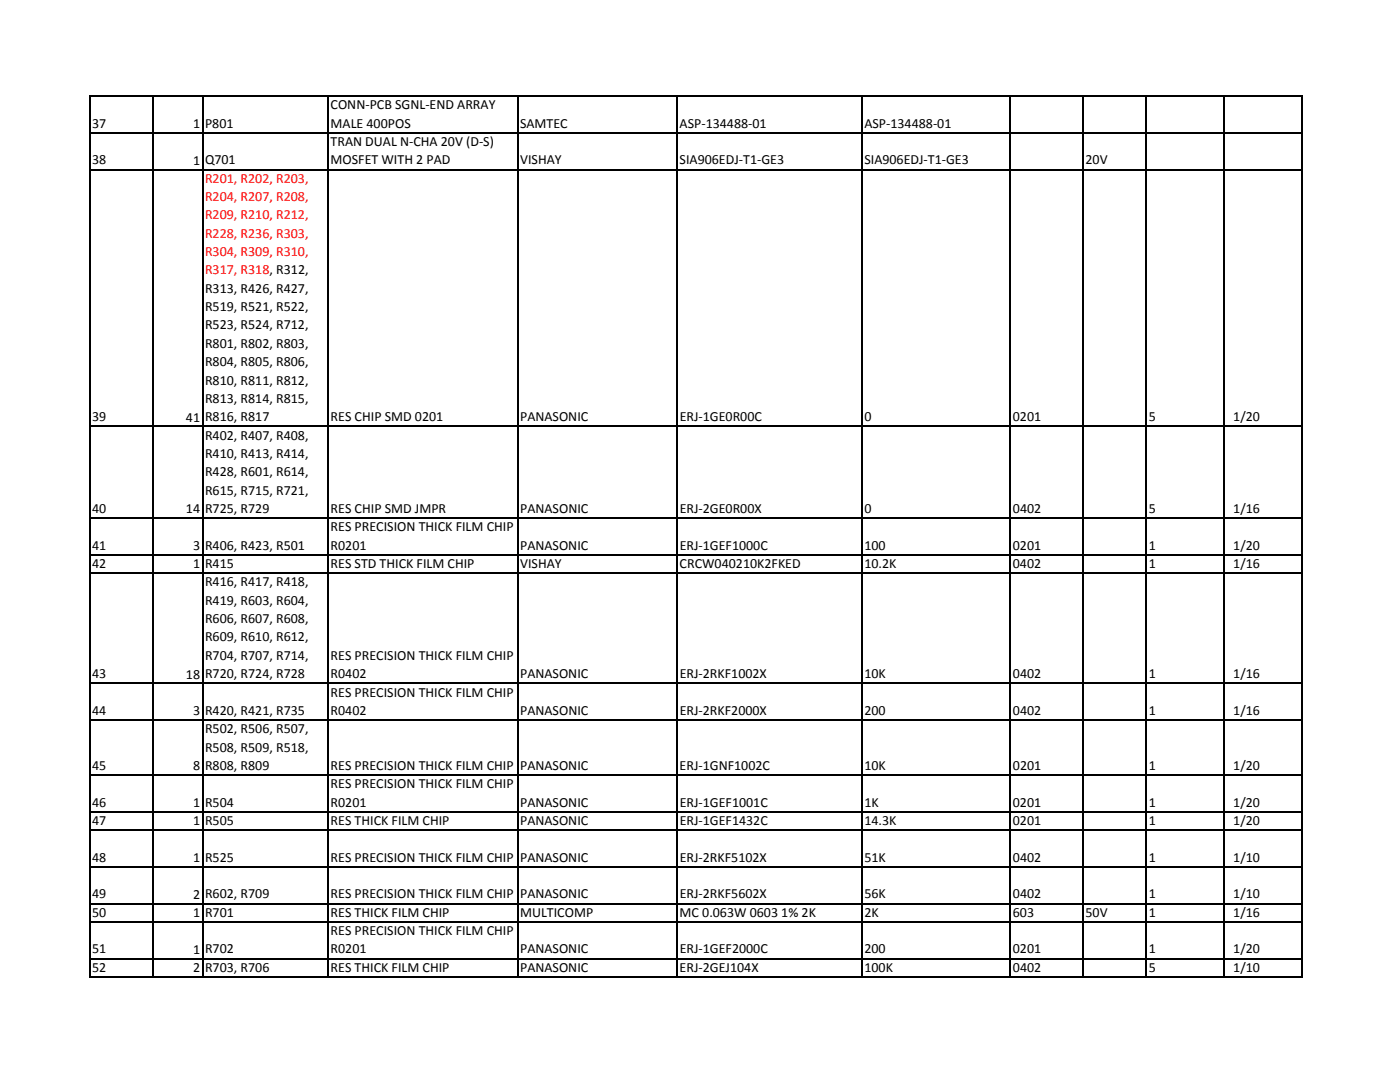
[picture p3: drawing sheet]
<svg xmlns="http://www.w3.org/2000/svg" width="279mm" height="216mm" viewBox="0 0 279 216" stroke-linecap="round" stroke-linejoin="round" font-family="sans-serif">
<defs><g id="words">
<g font-size="2.8">
<text x="66" y="21.8">CONN‐PCB SGNL‐END ARRAY</text>
<text x="18.4" y="25.5">37</text>
<text x="38.5" y="25.5">1</text>
<text x="40.9" y="25.5">P801</text>
<text x="66" y="25.5">MALE 400POS</text>
<text x="66" y="29.1">TRAN DUAL N‐CHA 20V (D‐S)</text>
<text x="103.8" y="25.5">SAMTEC</text>
<text x="135.6" y="25.5">ASP‐134488‐01</text>
<text x="172.5" y="25.5">ASP‐134488‐01</text>
<text x="18.4" y="32.8">38</text>
<text x="38.5" y="32.9">1</text>
<text x="40.9" y="32.8">Q701</text>
<text x="66" y="32.8">MOSFET WITH 2 PAD</text>
<text x="103.8" y="32.8">VISHAY</text>
<text x="135.6" y="32.8">SIA906EDJ‐T1‐GE3</text>
<text x="172.5" y="32.8">SIA906EDJ‐T1‐GE3</text>
<text x="216.6" y="32.8">20V</text>
<text x="40.9" y="58.4">R313, R426, R427,</text>
<text x="40.9" y="62.1">R519, R521, R522,</text>
<text x="40.9" y="65.7">R523, R524, R712,</text>
<text x="40.9" y="69.4">R801, R802, R803,</text>
<text x="40.9" y="73.1">R804, R805, R806,</text>
<text x="40.9" y="76.7">R810, R811, R812,</text>
<text x="40.9" y="80.4">R813, R814, R815,</text>
<text x="18.4" y="84.1">39</text>
<text x="37.1" y="84.1">41</text>
<text x="40.9" y="84.1">R816, R817</text>
<text x="40.9" y="87.7">R402, R407, R408,</text>
<text x="66" y="84.1">RES CHIP SMD 0201</text>
<text x="103.8" y="84.1">PANASONIC</text>
<text x="135.6" y="84.1">ERJ‐1GE0R00C</text>
<text x="172.5" y="84.1">0</text>
<text x="202.1" y="84.1">0201</text>
<text x="229.3" y="84.1">5</text>
<text x="246.1" y="84.1">1/20</text>
<text x="40.9" y="91.4">R410, R413, R414,</text>
<text x="40.9" y="95">R428, R601, R614,</text>
<text x="40.9" y="98.7">R615, R715, R721,</text>
<text x="18.4" y="102.4">40</text>
<text x="37.1" y="102.4">14</text>
<text x="40.9" y="102.4">R725, R729</text>
<text x="66" y="106">RES PRECISION THICK FILM CHIP</text>
<text x="66" y="102.4">RES CHIP SMD JMPR</text>
<text x="103.8" y="102.4">PANASONIC</text>
<text x="135.6" y="102.4">ERJ‐2GE0R00X</text>
<text x="172.5" y="102.4">0</text>
<text x="202.1" y="102.4">0402</text>
<text x="229.3" y="102.4">5</text>
<text x="246.1" y="102.4">1/16</text>
<text x="18.4" y="113.3">42</text>
<text x="18.4" y="109.7">41</text>
<text x="38.5" y="113.4">1</text>
<text x="38.5" y="109.8">3</text>
<text x="40.9" y="113.3">R415</text>
<text x="40.9" y="109.7">R406, R423, R501</text>
<text x="66" y="109.7">R0201</text>
<text x="66" y="113.3">RES STD THICK FILM CHIP</text>
<text x="103.8" y="113.3">VISHAY</text>
<text x="103.8" y="109.7">PANASONIC</text>
<text x="135.6" y="113.3">CRCW040210K2FKED</text>
<text x="135.6" y="109.7">ERJ‐1GEF1000C</text>
<text x="172.5" y="109.7">100</text>
<text x="172.5" y="113.3">10.2K</text>
<text x="202.1" y="109.7">0201</text>
<text x="202.1" y="113.3">0402</text>
<text x="229.3" y="109.7">1</text>
<text x="229.3" y="113.3">1</text>
<text x="246.1" y="109.7">1/20</text>
<text x="246.1" y="113.3">1/16</text>
<text x="40.9" y="117">R416, R417, R418,</text>
<text x="40.9" y="120.7">R419, R603, R604,</text>
<text x="40.9" y="124.3">R606, R607, R608,</text>
<text x="40.9" y="128">R609, R610, R612,</text>
<text x="40.9" y="131.7">R704, R707, R714,</text>
<text x="66" y="131.7">RES PRECISION THICK FILM CHIP</text>
<text x="18.4" y="135.3">43</text>
<text x="37.1" y="135.4">18</text>
<text x="40.9" y="135.3">R720, R724, R728</text>
<text x="66" y="135.3">R0402</text>
<text x="103.8" y="135.3">PANASONIC</text>
<text x="135.6" y="135.3">ERJ‐2RKF1002X</text>
<text x="172.5" y="135.3">10K</text>
<text x="202.1" y="135.3">0402</text>
<text x="229.3" y="135.3">1</text>
<text x="246.1" y="135.3">1/16</text>
<text x="18.4" y="142.6">44</text>
<text x="38.5" y="142.7">3</text>
<text x="40.9" y="142.6">R420, R421, R735</text>
<text x="66" y="139">RES PRECISION THICK FILM CHIP</text>
<text x="66" y="142.6">R0402</text>
<text x="103.8" y="142.6">PANASONIC</text>
<text x="135.6" y="142.6">ERJ‐2RKF2000X</text>
<text x="172.5" y="142.6">200</text>
<text x="202.1" y="142.6">0402</text>
<text x="229.3" y="142.6">1</text>
<text x="246.1" y="142.6">1/16</text>
<text x="40.9" y="150">R508, R509, R518,</text>
<text x="40.9" y="146.3">R502, R506, R507,</text>
<text x="18.4" y="153.6">45</text>
<text x="38.5" y="153.7">8</text>
<text x="40.9" y="153.6">R808, R809</text>
<text x="66" y="153.6">RES PRECISION THICK FILM CHIP PANASONIC</text>
<text x="135.6" y="153.6">ERJ‐1GNF1002C</text>
<text x="172.5" y="153.6">10K</text>
<text x="202.1" y="153.6">0201</text>
<text x="229.3" y="153.6">1</text>
<text x="246.1" y="153.6">1/20</text>
<text x="18.4" y="161">46</text>
<text x="38.5" y="161">1</text>
<text x="40.9" y="161">R504</text>
<text x="66" y="157.3">RES PRECISION THICK FILM CHIP</text>
<text x="66" y="161">R0201</text>
<text x="103.8" y="161">PANASONIC</text>
<text x="135.6" y="161">ERJ‐1GEF1001C</text>
<text x="172.5" y="161">1K</text>
<text x="202.1" y="161">0201</text>
<text x="229.3" y="161">1</text>
<text x="246.1" y="161">1/20</text>
<text x="18.4" y="164.6">47</text>
<text x="38.5" y="164.7">1</text>
<text x="40.9" y="164.6">R505</text>
<text x="66" y="164.6">RES THICK FILM CHIP</text>
<text x="103.8" y="164.6">PANASONIC</text>
<text x="135.6" y="164.6">ERJ‐1GEF1432C</text>
<text x="172.5" y="164.6">14.3K</text>
<text x="202.1" y="164.6">0201</text>
<text x="229.3" y="164.6">1</text>
<text x="246.1" y="164.6">1/20</text>
<text x="18.4" y="171.9">48</text>
<text x="38.5" y="172">1</text>
<text x="40.9" y="171.9">R525</text>
<text x="66" y="171.9">RES PRECISION THICK FILM CHIP PANASONIC</text>
<text x="135.6" y="171.9">ERJ‐2RKF5102X</text>
<text x="172.5" y="171.9">51K</text>
<text x="202.1" y="171.9">0402</text>
<text x="229.3" y="171.9">1</text>
<text x="246.1" y="171.9">1/10</text>
<text x="18.4" y="179.3">49</text>
<text x="38.5" y="179.3">2</text>
<text x="40.9" y="179.3">R602, R709</text>
<text x="66" y="179.3">RES PRECISION THICK FILM CHIP PANASONIC</text>
<text x="135.6" y="179.3">ERJ‐2RKF5602X</text>
<text x="172.5" y="179.3">56K</text>
<text x="202.1" y="179.3">0402</text>
<text x="229.3" y="179.3">1</text>
<text x="246.1" y="179.3">1/10</text>
<text x="18.4" y="182.9">50</text>
<text x="38.5" y="183">1</text>
<text x="40.9" y="182.9">R701</text>
<text x="66" y="182.9">RES THICK FILM CHIP</text>
<text x="103.8" y="182.9">MULTICOMP</text>
<text x="135.6" y="182.9">MC 0.063W 0603</text>
<text x="155.9" y="182.9">1% 2K</text>
<text x="172.5" y="182.9">2K</text>
<text x="202.1" y="182.9">603</text>
<text x="216.6" y="182.9">50V</text>
<text x="229.3" y="182.9">1</text>
<text x="246.1" y="182.9">1/16</text>
<text x="18.4" y="190.2">51</text>
<text x="38.5" y="190.3">1</text>
<text x="40.9" y="190.2">R702</text>
<text x="66" y="186.6">RES PRECISION THICK FILM CHIP</text>
<text x="66" y="190.2">R0201</text>
<text x="103.8" y="190.2">PANASONIC</text>
<text x="135.6" y="190.2">ERJ‐1GEF2000C</text>
<text x="172.5" y="190.2">200</text>
<text x="202.1" y="190.2">0201</text>
<text x="229.3" y="190.2">1</text>
<text x="246.1" y="190.2">1/20</text>
<text x="18.4" y="193.9">52</text>
<text x="38.5" y="194">2</text>
<text x="40.9" y="193.9">R703, R706</text>
<text x="66" y="193.9">RES THICK FILM CHIP</text>
<text x="103.8" y="193.9">PANASONIC</text>
<text x="135.6" y="193.9">ERJ‐2GEJ104X</text>
<text x="172.5" y="193.9">100K</text>
<text x="202.1" y="193.9">0402</text>
<text x="229.3" y="193.9">5</text>
<text x="246.1" y="193.9">1/10</text>
</g>
<g font-size="2.8" fill="#f00">
<text x="40.9" y="36.4">R201, R202, R203,</text>
<text x="40.9" y="40.1">R204, R207, R208,</text>
<text x="40.9" y="43.8">R209, R210, R212,</text>
<text x="40.9" y="47.4">R228, R236, R303,</text>
<text x="40.9" y="51.1">R304, R309, R310,</text>
<text x="40.9" y="54.8">R317, R318, R312,</text>
</g>
</g></defs>
<g fill="none" stroke="#000" stroke-width=".25">
<path d="M17.9 19v176.1M18 19.2h241.9M30.5 19.3v175.8M40.4 19.3v175.8M65.5 19.3v175.8M103.3 19.3v175.8M135.1 19.3v175.8M172 19.3v175.8M201.7 19.3v175.8M216.2 19.3v175.8M228.8 19.3v175.8M244.4 19.3v175.8"/>
<path d="M259.8 19.3v175.8M18 26.5h241.9M18 33.8h241.9M18 85.1h241.9M18 103.4h241.9M18 110.7h241.9M18 114.4h241.9M18 136.4h241.9M18 143.7h241.9M18 154.7h241.9M18 162h241.9M18 165.7h241.9"/>
<path d="M18 173h241.9M18 180.3h241.9M18 184h241.9M18 191.3h241.9M18 194.9h241.9"/>
</g>
<use href="#words"/>
</svg>
